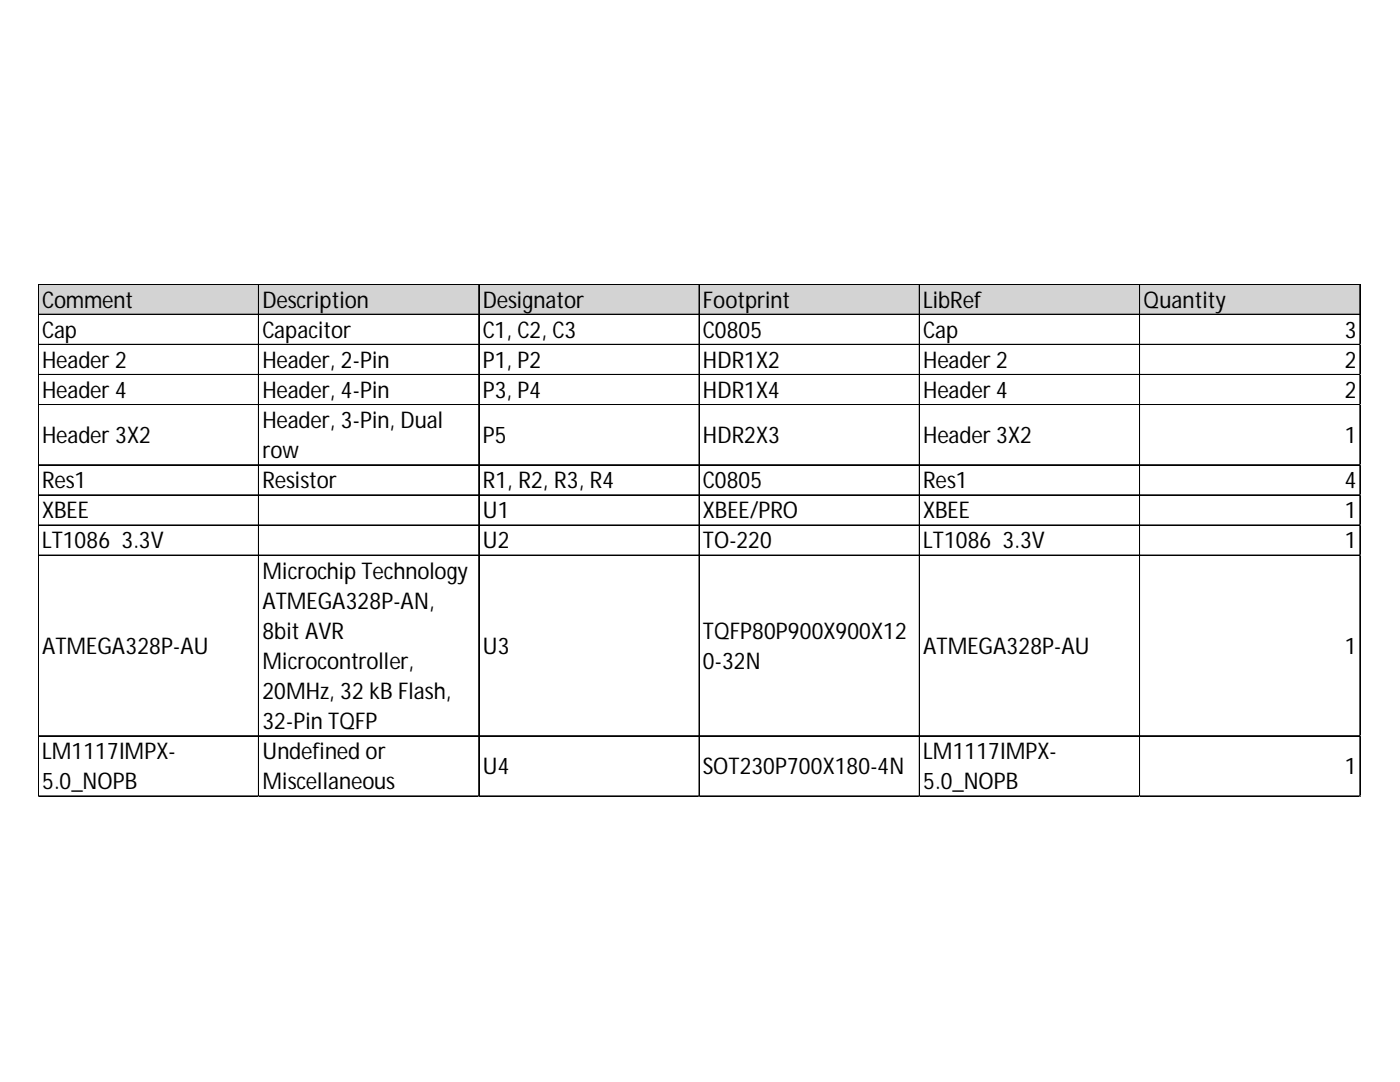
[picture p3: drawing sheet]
<svg xmlns="http://www.w3.org/2000/svg" width="279mm" height="216mm" viewBox="0 0 279 216" stroke-linecap="round" stroke-linejoin="round" font-family="sans-serif">
<defs><g id="words">
<g font-size="4.6">
<text x="8.4" y="61.4">Comment</text>
<text x="52.4" y="61.4">Description</text>
<text x="96.3" y="61.4">Designator</text>
<text x="140.3" y="61.4">Footprint</text>
<text x="184.3" y="61.4">LibRef</text>
<text x="228.2" y="61.4">Quantity</text>
<text x="8.4" y="67.4">Cap</text>
<text x="52.4" y="67.4">Capacitor</text>
<text x="96.3" y="67.4">C1, C2, C3</text>
<text x="140.3" y="67.4">C0805</text>
<text x="184.3" y="67.4">Cap</text>
<text x="268.4" y="67.4">3</text>
<text x="8.4" y="73.4">Header 2</text>
<text x="52.4" y="73.4">Header, 2-Pin</text>
<text x="96.3" y="73.4">P1, P2</text>
<text x="140.3" y="73.4">HDR1X2</text>
<text x="184.3" y="73.4">Header 2</text>
<text x="268.4" y="73.4">2</text>
<text x="8.4" y="79.4">Header 4</text>
<text x="52.4" y="79.4">Header, 4-Pin</text>
<text x="96.3" y="79.4">P3, P4</text>
<text x="140.3" y="79.4">HDR1X4</text>
<text x="184.3" y="79.4">Header 4</text>
<text x="268.4" y="79.4">2</text>
<text x="8.4" y="88.4">Header 3X2</text>
<text x="52.4" y="85.4">Header, 3-Pin, Dual</text>
<text x="96.3" y="88.4">P5</text>
<text x="140.3" y="88.4">HDR2X3</text>
<text x="184.3" y="88.4">Header 3X2</text>
<text x="268.4" y="88.4">1</text>
<text x="52.4" y="91.4">row</text>
<text x="8.4" y="97.4">Res1</text>
<text x="52.4" y="97.4">Resistor</text>
<text x="96.3" y="97.4">R1, R2, R3, R4</text>
<text x="140.3" y="97.4">C0805</text>
<text x="184.3" y="97.4">Res1</text>
<text x="268.4" y="97.4">4</text>
<text x="8.4" y="103.4">XBEE</text>
<text x="96.3" y="103.4">U1</text>
<text x="140.3" y="103.4">XBEE/PRO</text>
<text x="184.3" y="103.4">XBEE</text>
<text x="268.4" y="103.4">1</text>
<text x="8.4" y="109.4">LT1086</text>
<text x="24.2" y="109.4">3.3V</text>
<text x="96.3" y="109.4">U2</text>
<text x="140.3" y="109.4">TO-220</text>
<text x="184.3" y="109.4">LT1086</text>
<text x="200.1" y="109.4">3.3V</text>
<text x="268.4" y="109.4">1</text>
<text x="52.4" y="115.4">Microchip Technology</text>
<text x="52.4" y="121.4">ATMEGA328P-AN,</text>
<text x="8.4" y="130.5">ATMEGA328P-AU</text>
<text x="52.4" y="127.5">8bit AVR</text>
<text x="96.3" y="130.5">U3</text>
<text x="140.3" y="127.5">TQFP80P900X900X12</text>
<text x="184.3" y="130.5">ATMEGA328P-AU</text>
<text x="268.4" y="130.5">1</text>
<text x="52.4" y="133.5">Microcontroller,</text>
<text x="140.3" y="133.5">0-32N</text>
<text x="52.4" y="139.5">20MHz, 32 kB Flash,</text>
<text x="52.4" y="145.5">32-Pin TQFP</text>
<text x="8.4" y="151.5">LM1117IMPX-</text>
<text x="52.4" y="151.5">Undefined or</text>
<text x="96.3" y="154.5">U4</text>
<text x="140.3" y="154.5">SOT230P700X180-4N</text>
<text x="184.3" y="151.5">LM1117IMPX-</text>
<text x="268.4" y="154.5">1</text>
<text x="8.4" y="157.5">5.0_NOPB</text>
<text x="52.4" y="157.5">Miscellaneous</text>
<text x="184.3" y="157.5">5.0_NOPB</text>
</g>
</g></defs>
<path d="M7.7 56.8h263.9v6.1h-263.9z" fill="#d3d3d3"/>
<g fill="none" stroke="#000" stroke-width=".2">
<path d="M7.6 56.7v102.3M7.7 56.7v102.3M7.8 56.7h263.7M7.8 56.8h263.7M51.6 56.8v102.2M51.7 56.8v102.2M95.5 56.8v102.2M95.6 56.8v102.2M139.5 56.8v102.2M139.6 56.8v102.2M183.5 56.8v102.2M227.4 56.8v102.2"/>
<path d="M227.5 56.8v102.2M271.4 56.8v102.2M271.5 56.8v102.2M7.8 62.7h263.7M7.8 62.8h263.7M7.8 68.7h263.7M7.8 68.8h263.7M7.8 74.7h263.7M7.8 74.8h263.7M7.8 80.7h263.7M7.8 80.8h263.7M7.8 92.7h263.7"/>
<path d="M7.8 92.8h263.7M7.8 98.7h263.7M7.8 98.8h263.7M7.8 104.7h263.7M7.8 104.8h263.7M7.8 110.8h263.7M7.8 146.8h263.7M7.8 146.9h263.7M7.8 158.8h263.7M7.8 158.9h263.7"/>
</g>
<path d="M7.6 159h.1" fill="none" stroke="#d4d4d4" stroke-width=".2"/>
<path d="M7.6 159h.2z" fill="#d4d4d4"/>
<path d="M51.6 159h.1" fill="none" stroke="#d4d4d4" stroke-width=".2"/>
<path d="M51.6 159h.1z" fill="#d4d4d4"/>
<path d="M95.5 159h.1" fill="none" stroke="#d4d4d4" stroke-width=".2"/>
<path d="M95.5 159h.2z" fill="#d4d4d4"/>
<path d="M139.5 159h.1" fill="none" stroke="#d4d4d4" stroke-width=".2"/>
<path d="M139.5 159h.2z" fill="#d4d4d4"/>
<path d="M183.5 159h.1" fill="none" stroke="#d4d4d4" stroke-width=".2"/>
<path d="M183.5 159h.1z" fill="#d4d4d4"/>
<path d="M227.4 159h.1" fill="none" stroke="#d4d4d4" stroke-width=".2"/>
<path d="M227.4 159h.2z" fill="#d4d4d4"/>
<path d="M271.4 159h.1" fill="none" stroke="#d4d4d4" stroke-width=".2"/>
<path d="M271.4 159h.1z" fill="#d4d4d4"/>
<path d="M271.5 68.7h.1" fill="none" stroke="#d4d4d4" stroke-width=".2"/>
<path d="M271.5 68.7l.1 .2z" fill="#d4d4d4"/>
<path d="M271.5 74.7h.1" fill="none" stroke="#d4d4d4" stroke-width=".2"/>
<path d="M271.5 74.7l.1 .2z" fill="#d4d4d4"/>
<path d="M271.5 80.7h.1" fill="none" stroke="#d4d4d4" stroke-width=".2"/>
<path d="M271.5 80.7l.1 .2z" fill="#d4d4d4"/>
<path d="M271.5 92.7h.1" fill="none" stroke="#d4d4d4" stroke-width=".2"/>
<path d="M271.5 92.7l.1 .2z" fill="#d4d4d4"/>
<path d="M271.5 98.7h.1" fill="none" stroke="#d4d4d4" stroke-width=".2"/>
<path d="M271.5 98.7l.1 .2z" fill="#d4d4d4"/>
<path d="M271.5 104.7h.1" fill="none" stroke="#d4d4d4" stroke-width=".2"/>
<path d="M271.5 104.7l.1 .2z" fill="#d4d4d4"/>
<path d="M271.5 110.8h.1" fill="none" stroke="#d4d4d4" stroke-width=".2"/>
<path d="M271.5 110.8l.1 .1z" fill="#d4d4d4"/>
<path d="M271.5 146.8h.1" fill="none" stroke="#d4d4d4" stroke-width=".2"/>
<path d="M271.5 146.8l.1 .2z" fill="#d4d4d4"/>
<path d="M271.5 158.8h.1" fill="none" stroke="#d4d4d4" stroke-width=".2"/>
<path d="M271.5 158.8l.1 .2z" fill="#d4d4d4"/>
<use href="#words"/>
</svg>
